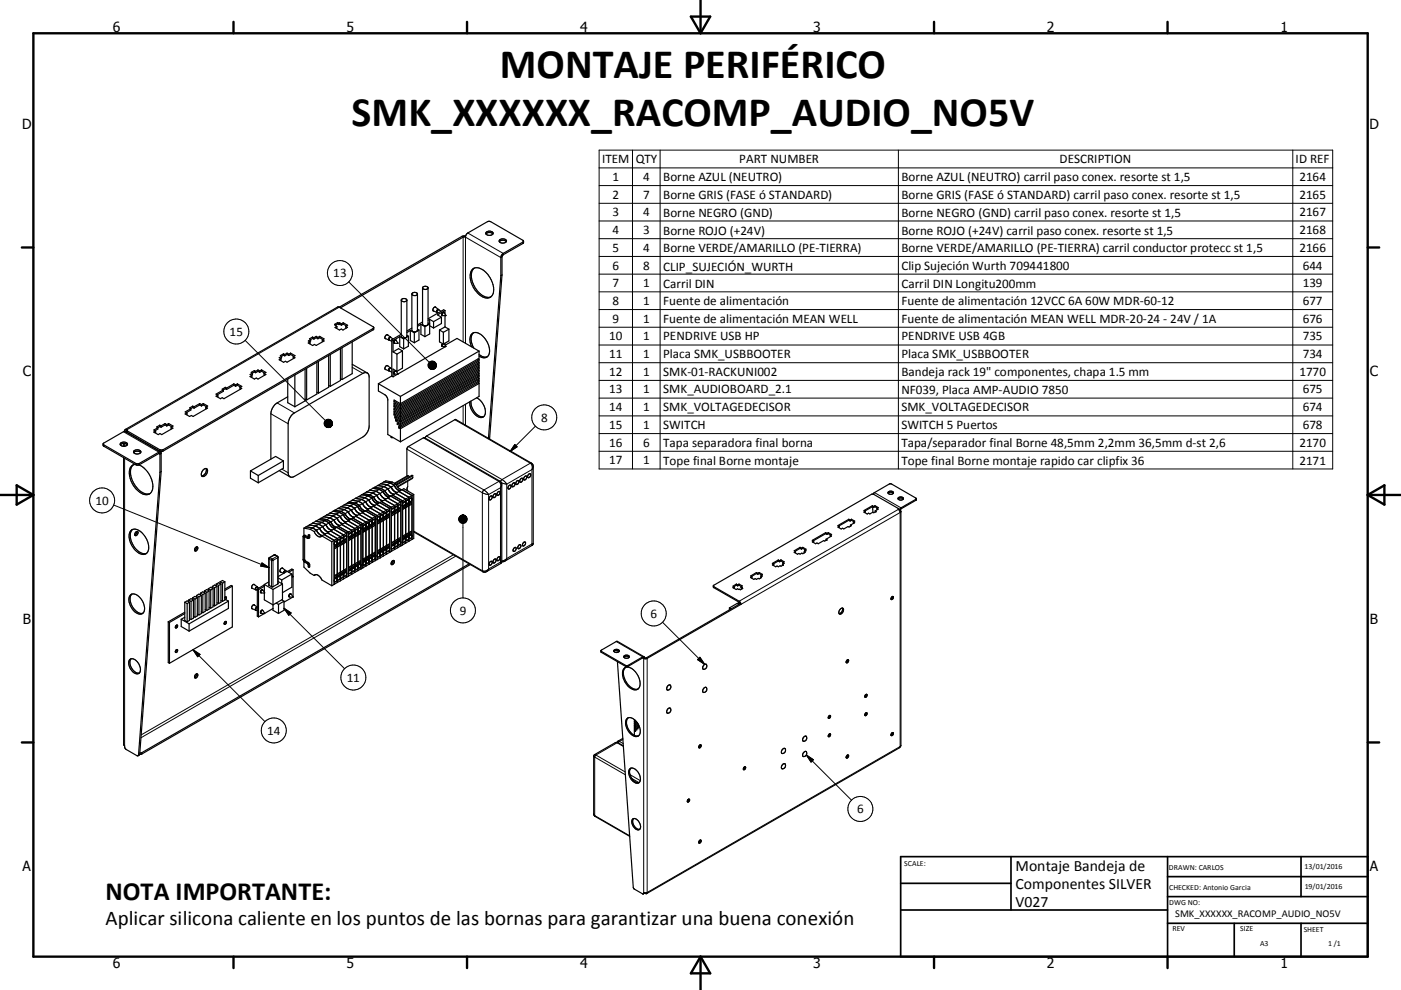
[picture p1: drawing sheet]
<svg xmlns="http://www.w3.org/2000/svg" width="420mm" height="297mm" viewBox="0 0 420 297" stroke-linecap="round" stroke-linejoin="round" font-family="sans-serif">
<defs><g id="words">
<g font-size="12.6">
<text x="149.9" y="23.4">MONTAJE PERIFÉRICO</text>
<text x="105.4" y="37.8">SMK_XXXXXX_RACOMP_AUDIO_NO5V</text>
</g>
<text font-size="7.9" x="31.7" y="269.9">NOTA IMPORTANTE:</text>
<text font-size="6.3" x="31.7" y="277.6">Aplicar silicona caliente en los puntos de las bornas para garantizar una buena conexión</text>
<g font-size="4.7">
<text x="304.5" y="261.2">Montaje Bandeja de</text>
<text x="304.5" y="266.6">Componentes SILVER</text>
<text x="304.5" y="272">V027</text>
</g>
<g font-size="4.2">
<text x="33.9" y="9.6">6</text>
<text x="103.9" y="9.6">5</text>
<text x="173.9" y="9.6">4</text>
<text x="243.8" y="9.6">3</text>
<text x="313.9" y="9.6">2</text>
<text x="383.9" y="9.6">1</text>
<text x="6.7" y="38.7">D</text>
<text x="410.5" y="38.7">D</text>
<text x="6.9" y="112.9">C</text>
<text x="410.7" y="112.9">C</text>
<text x="6.9" y="187.1">B</text>
<text x="410.7" y="187.1">B</text>
<text x="6.8" y="261.4">A</text>
<text x="410.7" y="261.4">A</text>
<text x="33.9" y="290.4">6</text>
<text x="103.9" y="290.4">5</text>
<text x="173.9" y="290.4">4</text>
<text x="243.8" y="290.4">3</text>
<text x="313.9" y="290.4">2</text>
<text x="383.9" y="290.4">1</text>
</g>
<g font-size="3.9">
<text x="180.5" y="48.9">ITEM</text>
<text x="190.6" y="48.9">QTY</text>
<text x="221.7" y="48.9">PART NUMBER</text>
<text x="317.7" y="48.9">DESCRIPTION</text>
<text x="388.5" y="48.9">ID REF</text>
<text x="183.6" y="54.3">1</text>
<text x="183.6" y="59.6">2</text>
<text x="192.8" y="54.3">4</text>
<text x="192.8" y="59.6">7</text>
<text x="198.8" y="54.4">Borne AZUL (NEUTRO)</text>
<text x="198.8" y="59.7">Borne GRIS (FASE ó STANDARD)</text>
<text x="270.3" y="54.4">Borne AZUL (NEUTRO) carril paso conex. resorte st 1,5</text>
<text x="270.3" y="59.7">Borne GRIS (FASE ó STANDARD) carril paso conex. resorte st 1,5</text>
<text x="389.6" y="54.3">2164</text>
<text x="389.6" y="59.6">2165</text>
<text x="183.6" y="64.9">3</text>
<text x="192.8" y="64.9">4</text>
<text x="198.8" y="65">Borne NEGRO (GND)</text>
<text x="270.3" y="65">Borne NEGRO (GND) carril paso conex. resorte st 1,5</text>
<text x="389.6" y="64.9">2167</text>
<text x="183.6" y="70.3">4</text>
<text x="192.8" y="70.3">3</text>
<text x="198.8" y="70.4">Borne ROJO (+24V)</text>
<text x="270.3" y="70.4">Borne ROJO (+24V) carril paso conex. resorte st 1,5</text>
<text x="389.6" y="70.3">2168</text>
<text x="183.6" y="75.5">5</text>
<text x="192.8" y="75.5">4</text>
<text x="198.8" y="75.7">Borne VERDE/AMARILLO (PE-TIERRA)</text>
<text x="270.3" y="75.7">Borne VERDE/AMARILLO (PE-TIERRA) carril conductor protecc st 1,5</text>
<text x="389.6" y="75.5">2166</text>
<text x="99.9" y="83.2">13</text>
<text x="183.6" y="80.9">6</text>
<text x="192.8" y="80.9">8</text>
<text x="198.8" y="81.2">CLIP_SUJECIÓN_WURTH</text>
<text x="270.3" y="80.9">Clip Sujeción Wurth 709441800</text>
<text x="390.6" y="80.9">644</text>
<text x="183.6" y="86.2">7</text>
<text x="192.8" y="86.2">1</text>
<text x="198.8" y="86.3">Carril DIN</text>
<text x="270.3" y="86.3">Carril DIN Longitu200mm</text>
<text x="390.6" y="86.2">139</text>
<text x="183.6" y="91.5">8</text>
<text x="192.8" y="91.5">1</text>
<text x="198.8" y="91.6">Fuente de alimentación</text>
<text x="270.3" y="91.6">Fuente de alimentación 12VCC 6A 60W MDR-60-12</text>
<text x="390.6" y="91.5">677</text>
<text x="68.8" y="100.8">15</text>
<text x="183.6" y="96.8">9</text>
<text x="192.8" y="96.8">1</text>
<text x="198.8" y="96.9">Fuente de alimentación MEAN WELL</text>
<text x="270.3" y="96.9">Fuente de alimentación MEAN WELL MDR-20-24 - 24V / 1A</text>
<text x="390.6" y="96.8">676</text>
<text x="182.6" y="102.1">10</text>
<text x="182.6" y="107.4">11</text>
<text x="192.8" y="102.1">1</text>
<text x="192.8" y="107.4">1</text>
<text x="198.8" y="102.1">PENDRIVE USB HP</text>
<text x="198.8" y="107.5">Placa SMK_USBBOOTER</text>
<text x="270.3" y="102.1">PENDRIVE USB 4GB</text>
<text x="270.3" y="107.5">Placa SMK_USBBOOTER</text>
<text x="390.6" y="102.1">735</text>
<text x="390.6" y="107.4">734</text>
<text x="182.6" y="112.8">12</text>
<text x="192.8" y="112.7">1</text>
<text x="198.8" y="112.8">SMK-01-RACKUNI002</text>
<text x="270.3" y="112.9">Bandeja rack 19&quot; componentes, chapa 1.5 mm</text>
<text x="389.6" y="112.8">1770</text>
<text x="182.6" y="118">13</text>
<text x="192.8" y="118">1</text>
<text x="198.8" y="118">SMK_AUDIOBOARD_2.1</text>
<text x="270.3" y="118.1">NF039, Placa AMP-AUDIO 7850</text>
<text x="390.6" y="118">675</text>
<text x="182.6" y="123.4">14</text>
<text x="192.8" y="123.4">1</text>
<text x="198.8" y="123.4">SMK_VOLTAGEDECISOR</text>
<text x="270.3" y="123.4">SMK_VOLTAGEDECISOR</text>
<text x="390.6" y="123.4">674</text>
<text x="162.2" y="126.5">8</text>
<text x="182.6" y="128.7">15</text>
<text x="192.8" y="128.7">1</text>
<text x="198.8" y="128.7">SWITCH</text>
<text x="270.3" y="128.7">SWITCH 5 Puertos</text>
<text x="390.6" y="128.7">678</text>
<text x="182.6" y="134">16</text>
<text x="192.8" y="134">6</text>
<text x="198.8" y="134.1">Tapa separadora final borna</text>
<text x="270.3" y="134.2">Tapa/separador final Borne 48,5mm 2,2mm 36,5mm d-st 2,6</text>
<text x="389.6" y="134">2170</text>
<text x="182.6" y="139.3">17</text>
<text x="192.8" y="139.3">1</text>
<text x="198.8" y="139.4">Tope final Borne montaje</text>
<text x="270.3" y="139.4">Tope final Borne montaje rapido car clipfix 36</text>
<text x="389.6" y="139.4">2171</text>
<text x="28.6" y="151.4">10</text>
<text x="137.8" y="184.4">9</text>
<text x="195" y="185.3">6</text>
<text x="104" y="204.5">11</text>
<text x="80.1" y="220.4">14</text>
<text x="257" y="243.9">6</text>
</g>
<text font-size="3.1" x="352.3" y="275">SMK_XXXXXX_RACOMP_AUDIO_NO5V</text>
<g font-size="2.4">
<text x="271.1" y="259.7">SCALE:</text>
<text x="350.4" y="260.9">DRAWN: CARLOS</text>
<text x="391.1" y="260.6">13/01/2016</text>
<text x="350.5" y="267">CHECKED: Antonio Garcia</text>
<text x="391.2" y="266.7">19/01/2016</text>
<text x="350.5" y="271.4">DWG NO:</text>
<text x="351.5" y="279.3">REV</text>
<text x="371.9" y="279.4">SIZE</text>
<text x="390.9" y="279.6">SHEET</text>
<text x="377.8" y="283.9">A3</text>
<text x="398.2" y="283.8">1 /1</text>
</g>
</g></defs>
<g fill="none" stroke="#000" stroke-width=".36">
<path d="M139.6 70.8l-1.1 .1-36.8 21.3M145.7 70.2a1.47 1.47 0 0 1 2.1 0M145.9 69.5a1.25 1.25 0 0 1 1.9 .6 1.3 1.3 0 0 1-2.2-.1zM149.7 72.5a1.45 1.45 0 0 1 2.1 0M149.8 72a1.25 1.25 0 0 1 2 .4 1.3 1.3 0 0 1-2.2-.1zM157 72.4l-10.2-6-.7 .1-5.9 3.4-.5 .6a.65 .65 0 0 1-.9 .7l-36.7 21.2M157 72.4l-.2 .7-6.1 3.5-.2 5.9M157 72.4l-6.6 4.1-.2 .8v5.4M100.7 97.5v.3M100.7 97.5l-.2 .1 .5 .3M101 97.9v.5l-.2 .1M101.3 96.8l.3 .2"/>
<path d="M101.3 96.8v.4M101.3 97.2l.3 .2M101.3 96.8l-1 .5 .4 .2M101.3 97.2l-.6 .3M101.6 97v.4M101.7 92.2l-.5-.1-63.6 36.8M101.7 92.2l10.4 6.1M101.8 96.9l.6 .3M101.8 96.9v.4M101.8 97.3l.6 .3M101.8 97.3l-.2 .1M101.8 96.9l-.2 .1"/>
<path d="M102.4 97.2v.4M102.9 96.8l1.3 .8-.5 .3M102.9 96.8v.4M102.9 97.2l1 .6M102.9 96.8l-.5 .4M102.9 97.2l-.5 .4M103.7 97.9l.1 .5M103.7 97.9l.5 .3-1.4 .8-.5-.3-.5 .3-1.4-.7 .6-.4M112.1 98.3l-63.2 36.6h-1l-9.9-5.8M112.1 98.3l-.3 .7-62.9 36.3h-1l-9.7-5.6-.2-.7a.37 .37 0 0 0-.4-.1 .37 .37 0 0 0-.2 .4M120.3 90a.97 .97 0 0 0 1.7 0M120.3 90a.94 .94 0 0 1 1.7 0"/>
<path d="M120.3 90v10.9a.96 .96 0 0 0 1.4 .4M122 90v10.9l-.3 .4M123 99.2l-1 .6M123 99.2l1.2 .6M123 99.2v3l1.2 .6M123.5 88.2a.95 .95 0 0 0 1.7 0M123.5 88.2a.97 .97 0 0 1 1.7 0M123.5 88.2v10.9a.98 .98 0 0 0 1.4 .3M123.5 98.4l-1.5 .9M124.2 99.8v3M124.9 99.4l-.7 .4M125.2 88.2v10.9l-.3 .3"/>
<path d="M125.2 98.8l.4 .2M125.6 99l-.7 .4M125.6 99v3l-1.4 .8M126.2 97.3l-1 .6M126.2 97.3l1.2 .7M126.2 97.3v3l1.2 .7M126.7 86.4a.95 .95 0 0 0 1.6 0M126.7 86.4a.95 .95 0 0 1 1.6 0M126.7 86.4v10.9a.95 .95 0 0 0 1.6 0v-10.9M126.7 96.6l-1.5 .9M127.4 98v3M128.3 96.9l.5 .3-1.4 .8"/>
<path d="M128.8 95.8l-.5 .3M128.8 95.8l1.2 .7M128.8 95.8v4.4l-1.4 .8M128.8 97.7l1.2 .7M129.9 93.2l1.1 .5M130 96.5v1.9M130.5 92.1a.72 .72 0 0 0-.6 .5 .72 .72 0 0 0 .1 .7M130.5 92.1l.2 .1M130.5 92.1l1 .8M130.9 93.6l.1 .1M131 93.6l.4 .3M131 93.7h.2"/>
<path d="M131.6 92.9a.54 .54 0 0 0-.6 .2 .54 .54 0 0 0-.1 .5M131.6 92.9v.1M131.8 99v3.6l1.1 .6M131.8 99l1.1 .7M132.2 93.4l-.8-.5-.4 .3v.4M132.3 95.2l-2.3 1.3M132.3 95.2v1.9l-2.3 1.3M132.4 94.4l.2 .3M132.4 94.5h.1M132.5 94.1l-.1 .3M132.5 94.5l.1 .1M132.6 94.1l-.1 .4"/>
<path d="M132.9 93.8l-.3 .3M132.9 93.8h.2M132.9 93.7v.1M132.9 99.7v3.5M133.1 93.8l.6 .9h-1.1M133.1 93.8l-.6 .3M133.4 93.2l-.4-.3-4.7 2.7M133.4 93.2l-2.3 1.3 1.2 .7M133.4 93.2v1M133.4 94.7v3.4M133.4 98.1l-1.6 .9M133.4 98.1l1.2 .7"/>
<path d="M134.6 98.8v3.5l-1.7 .9M134.6 98.8l-1.7 .9M141.7 80.7a3.3 3.3 0 0 1 4.3 1.3 6.2 6.2 0 0 1 1.5 6.7 2.63 2.63 0 0 1-4-.5 6.6 6.6 0 0 1-2.2-7zM141.9 99.9a3.8 3.8 0 0 0 .1 4.5M142.2 80.4a4.7 4.7 0 0 0 .1 5.7 4.6 4.6 0 0 0 4.9 3M150.2 82.7l-3.8 48.8M150.5 82.5l-3.7 49.2M150.5 82.5l-.3 .2M65.3 118.5v.5l-.2 .1M67 117v.4l-1.9 1M67 117l-2.2 1.2 .5 .3M67.5 116.2l-.9 .6 .4 .2"/>
<path d="M67.5 116.6l-.5 .4M67.5 116.2v.4M67.5 116.2l.4 .2M67.5 116.6l.4 .2M67.9 116.4v.4M70.1 115.6l-2.2 1.2M70.1 115.2v.4M70.1 115.2l-2.2 1.2M70.1 115.2l.5 .3M70.1 115.6l.5 .3M70.6 115.5v.4M71.2 115.2l1.3 .7-.5 .3"/>
<path d="M71.2 115.2v.4M71.2 115.6l.9 .5M71.2 115.2l-.6 .3M71.2 115.6l-.6 .3M72 116.2l.5 .3-5.4 3.1-.5-.3-.5 .3-1.3-.7 .5-.4M72 116.2l.1 .5M75.5 112.7v.4l-.2 .1M75.7 111.9v.4l-.4 .3M75.7 111.9l-.7 .4 .5 .4M76.3 111.2l.3 .2M76.3 111.2v.4M76.3 111.6l.3 .2"/>
<path d="M76.3 111.2l-1 .5 .4 .2M76.3 111.6l-.6 .3M76.6 111.4v.4M77.3 111.4l-.7 .4M77.3 111v.4M77.3 111l-.7 .4M77.3 111l.6 .3M77.3 111.4l.6 .3M77.9 111.3v.4M78.4 111l-.5 .3M78.4 111.4l-.5 .3M78.4 111v.4"/>
<path d="M78.4 111l1.3 .7-.5 .3M78.4 111.4l1 .5M79.2 112l.2 .6M79.2 112l.5 .3-2.4 1.4-.5-.3-.5 .3-1.3-.7 .5-.3M84.2 107.6l-.1 .5M84.4 106.9l-.7 .4 .5 .3M84.4 106.9v.4l-.3 .2M85 106.6l-.6 .3M85 106.2l.4 .2M85 106.2v.4M85 106.6l.4 .2M85 106.2l-.9 .5 .3 .2"/>
<path d="M85.4 106.4v.4M86.1 105.9l-.7 .5M86.1 106.4l-.7 .4M86.1 105.9v.5M86.1 105.9l.5 .4M86.1 106.4l.5 .3M86.3 113.7v7.1l2.1 1.2M86.3 119l-3.2 1.9a4.3 4.3 0 0 0-1.9 3.2v13.7M86.6 106.3v.4M87.1 105.9l1.4 .8-.6 .3M87.1 105.9v.5M87.1 106.4l1 .5"/>
<path d="M87.1 105.9l-.5 .4M87.1 106.4l-.5 .3M87.9 107l.2 .5M87.9 107l.5 .3-2.3 1.4-.5-.3-.6 .3-1.3-.8 .5-.3M88.4 112.5v9.5M91.5 119.7l.4 .3M91.5 110.7v9.6l-3.1 1.7M91.9 110.5v9.5M92.9 102.6l-.1 .5M93.1 101.9l-.7 .4 .5 .3M93.1 101.9v.4l-.3 .2M93.7 101.1l.4 .2"/>
<path d="M93.7 101.1v.4M93.7 101.5l.4 .2M93.7 101.1l-.9 .6 .3 .2M93.7 101.5l-.6 .4M94.1 101.3v.4M94.8 100.9l-.7 .4M94.8 100.9l.5 .3M94.8 100.9v.4M94.8 101.3l.5 .3M94.8 101.3l-.7 .4M95 108.7v9.5l-3.1 1.8M95 117.7l.5 .3"/>
<path d="M95.3 101.2v.4M95.5 108.4v9.6M95.9 100.9l1.3 .8-.6 .3M95.9 100.9v.4M95.9 101.3l.9 .6M95.9 100.9l-.6 .3M95.9 101.3l-.6 .3M96.6 102l.2 .5M96.6 102l.6 .3-2.4 1.3-.5-.3-.6 .4-1.3-.8 .5-.3M98.5 115.6l.5 .3M98.5 106.7v9.5l-3 1.8M99 106.4v9.5"/>
<path d="M102.1 104.6v9.6l-3.1 1.7M102.1 113.6l.4 .3M102.5 104.3v9.6M105.6 102.6v9.5l-3.1 1.8M105.6 109.3l4.5 2.6M113.4 115.1l6.7 3.8M113.4 115.1v2.2l2.3 1.4 .6 1.1v10.6l3.8 2.1M115.5 101.5l1.1 .5M115.5 110.8l1.1 .5M116.1 109.7a.72 .72 0 0 0-.6 .4 .72 .72 0 0 0 .2 .8M116.1 109.7l.2 .1M116.1 100.4a.7 .7 0 0 0-.6 .5 .7 .7 0 0 0 .2 .7"/>
<path d="M116.1 100.4l.2 .1M116.1 100.4l1 .8M116.1 109.7l1 .7M116.5 101.8l.1 .2M116.6 101.8l.9 .6M116.6 101.7l-.1 .1M116.6 110.9v.4M116.6 101.7l.4-.5 .9 .5M116.6 111v.2M116.6 102h.2M116.6 111.3h.2M116.6 111.2l.9 .5"/>
<path d="M117.2 101.2l-.4 .1-.3 .4M117.2 101.2v.1M117.2 110.6a.4 .4 0 0 0-.5-.1 .4 .4 0 0 0-.2 .4M117.5 101.9l.3 .3M117.5 112.8l.3 .2M117.5 101.9v10.9M117.5 112.8l-4.1 2.3M117.5 110.7l-.5-.2-.4 .4M117.8 102.2v3.4M117.8 105.6l1.2 .6M118 102.7l.1 .1M118 102.7l.3 .3"/>
<path d="M118 112h.1M118.2 112.2l1 .1M118.2 112.2h.1M118.3 102.1l-.3 .6M118.4 102.2l-.3 .6M118.5 102.1l-.1 .1M118.5 102v.1M118.5 111.3h.1M118.7 111.3a.59 .59 0 0 0-.5 .9M118.7 102.1h-.2M118.8 111.3a.55 .55 0 0 0-.6 .3 .55 .55 0 0 0 0 .6M118.8 111.3l.5 .9"/>
<path d="M118.8 102.1h-.5M118.8 102.1l.5 .9-1.2-.2M119 106.2v5.2M119 111.4l-1.2-.7v2.3M119.2 112.3l-1.4 .7M119.3 112.2l-.1 .1M119.8 101l-2 1.2M119.8 101l1.2 .7M119.8 101v3l1.2 .7M120.1 118.9v2.2M120.3 100.3l-2.8 1.6M120.7 105.3v5.1l-1.7 1"/>
<path d="M120.7 105.3l-1.2-.7-1.7 1M120.7 105.3l-1.7 .9M121 101.7v3M121.7 101.3l-.7 .4M122 100.6l.4 .3M122.4 100.9l-.7 .4M122.4 100.9v3l-1.4 .8M132.4 103.5l.2 .4M132.4 103.7h.1M132.6 103.3v.1M132.8 103.1l-.3 .3 .1 .5M133.2 103.1h.1"/>
<path d="M133.2 103.1l.5 .8h-1.1M133.4 103v.5M133.4 104l-14.1 8.2M133.5 103.6l3.5-2.1 6.6 3.8M141.4 104a3.1 3.1 0 0 1 .5-4.1 3.8 3.8 0 0 1 4.1 2.6 3.8 3.8 0 0 1 .1 4.5M142.9 119.4a4.5 4.5 0 0 1 2.3 5.5 2.3 2.3 0 0 1-3.4-1.2l-.9-2v-1.2M143.3 111.7l.3 .2M143.3 110.1l.3 .2M143.3 108.5l.3 .2M143.3 112.5l.3 .2M143.3 114l.3 .2M143.3 114.8l.3 .2"/>
<path d="M143.3 113.3l.3 .2M143.3 107.7l.3 .2M143.3 109.3l.3 .2M143.3 110.9l.3 .2M143.6 106.4a2.55 2.55 0 0 0 2.5 .6M143.6 106.8a2.03 2.03 0 0 0 2.5 .2M143.6 105.3v2.2l-23.5 13.6M143.6 107.9v.4l-23.5 13.6M143.6 108.7v.4l-23.5 13.6M143.6 109.5v.4l-23.5 13.6M143.6 110.3v.4l-23.5 13.6M143.6 111.1v.4l-23.5 13.7"/>
<path d="M143.6 111.9v.4l-23.5 13.6M143.6 112.7v.4l-23.5 13.6M143.6 113.5v.3l-23.5 13.6M143.6 114.2v.4l-23.5 13.6M143.6 115v3.9l-23.5 13.6M143.6 105.3l-23.5 13.6M143.6 111.9l-23.5 13.7M143.6 110.3l-23.5 13.6M143.6 108.7l-23.5 13.6M143.6 112.7l-23.5 13.6M143.6 114.2l-23.5 13.6M143.6 115l-23.5 13.6"/>
<path d="M143.6 113.5l-23.5 13.6M143.6 107.9l-23.5 13.6M143.6 109.5l-23.5 13.6M143.6 111.1l-23.5 13.6M30.9 133.2l10.2 5.9 .6-.1 6.4-3.4 .2 .3v5.6M30.9 133.2l6.5-3.8 10.7 6.2M30.9 133.2l.2 .7 10 5.7 .6-.1 6.1-3.5 .2 5.7M36.2 132.9a1.27 1.27 0 0 1 2 .5 1.32 1.32 0 0 1-2.2-.1zM37 133l1.2 .5M37 133l-.9 .5M37.1 137.3v86.1l.7 1.4 3.4 2 .3-.3 6.5-84.8M37.1 133v.9"/>
<path d="M37.4 129.3l-.2 .1M37.4 129.3l.3 .2M37.7 129.5h.1M38 129.3l-.3 .2M40 139.5a4 4 0 0 0-.3 4.7 5.9 5.9 0 0 0 4.6 4l.7-.1M40.1 135.8a1.52 1.52 0 0 1 2.1 0M40.2 135.3a1.28 1.28 0 0 1 2 .4 1.32 1.32 0 0 1-2.2-.1zM40.5 139.3a2.6 2.6 0 0 0-1.6 3.7 6.6 6.6 0 0 0 5 5.4 2.44 2.44 0 0 0 1.8-3.4 7.5 7.5 0 0 0-4-5.5M46.7 129.3v.4l-.2 .1M47.3 128.3v.4l-.8 .5M47.3 128.3l-1.2 .7 .6 .3M47.9 128l-.6 .3"/>
<path d="M47.9 127.6l.4 .2M47.9 127.6v.4M47.9 128l.4 .2M47.9 127.6l-.9 .5 .3 .2M48.3 127.8v.4M49.5 127.5l-1.2 .7M49.5 127.1v.4M49.5 127.1l-1.2 .7M49.5 127.1l.5 .3M49.5 127.5l.5 .3M50 127.4v.4M50.6 127.1l-.6 .3"/>
<path d="M50.6 127.5l-.6 .3M50.6 127.1v.4M50.6 127.1l1.3 .7-.6 .3M50.6 127.5l.9 .5M51.3 128.1l.2 .6M51.3 128.1l.5 .4-3.3 1.9-.5-.3-.6 .3-1.3-.8 .6-.3M56.1 123.9l-.2 .5M57.2 122.6l-1.7 1 .6 .3M57.2 122.6v.4l-1.3 .8M57.8 122.3l-.6 .3M57.8 121.9l.4 .2M57.8 121.9v.4"/>
<path d="M57.8 122.3l.4 .2M57.8 121.9l-1 .5 .4 .2M58.2 122.1v.4M59.9 121.5l-1.7 1M59.9 121.1v.4M59.9 121.1l-1.7 1M59.9 121.1l.5 .3M59.9 121.5l.5 .3M60.4 121.4v.4M60.9 121.1l-.5 .3M60.9 121.5l-.5 .3M60.9 121.1v.4"/>
<path d="M60.9 121.1l1.4 .7-.6 .4M60.9 121.5l1 .5M61.7 122.2l.5 .2-4.3 2.5-.5-.3-.6 .3-1.3-.7 .6-.3M61.7 122.2l.2 .4M85 138.3v2.2l-7.6 4.3M85 138.3l-2.4-1.4-7.5 4.4M85 138.3l-7.6 4.4M87.7 124.3l21.1-12.3a1.15 1.15 0 0 1 1.3-.1 1.15 1.15 0 0 1 .6 1.2v14.7a4.1 4.1 0 0 1-1.9 3.3l-20.5 11.8a1.15 1.15 0 0 1-1.4 .2 1.15 1.15 0 0 1-.5-1.3v-14.7a4.3 4.3 0 0 1 1.3-2.8zM117.3 131.1l.2 .2 .3-.1M117.3 130.9v.2M117.4 131l-.1 .1M118.1 120.4v-.4l2 1.1"/>
<path d="M118.1 121.2v-.4l2 1.1M118.1 122v-.4l2 1.1M118.1 122.8v-.4l2 1.1M118.1 123.7v-.5l2 1.1M118.1 124.5v-.4l2 1.1M118.1 124.5l2 1.1M118.1 122.8l2 1.1M118.1 121.2l2 1.1M118.1 120.4l2 1.1M118.1 122l2 1.1M118.1 123.7l2 1M118.4 125.4l1.7 .9"/>
<path d="M118.4 125.4v-.5l1.7 1M118.5 124.3l-.4 .2M118.5 122.6l-.4 .2M118.5 121l-.4 .2M118.5 120.2l-.4 .2M118.5 121.8l-.4 .2M118.5 123.4l-.4 .3M118.6 126.2l1.5 .9M118.6 126.2v-.4l1.5 .9M118.8 125.2l-.4 .2M119 126l-.4 .2M119.1 127.3l1 .5"/>
<path d="M119.1 127.3v-.4l1 .5M119.5 127.1l-.4 .2M119.6 128.4l.5 .2M119.9 128.2l-.3 .2M120.1 121.5v.4M120.1 122.3v.4M120.1 123.1v.4M120.1 123.9v.4M120.1 124.7v.5M120.1 125.6v.3M120.1 126.3v.4M120.1 127.1v.3"/>
<path d="M120.1 127.8v.4M120.1 128.6v3.9M120.1 128.2l-.5-.3v.5M127.4 131.4l.5-.6 8.7-5 22.7 13.1 .5 .5v24l-8.5 5-.9 .1M141.2 120.3a4.5 4.5 0 0 0 3.6 4.7h.2M39.2 159.2a2.63 2.63 0 0 1 3.8 1.1 4.9 4.9 0 0 1 1.1 5.6 2.65 2.65 0 0 1-3.8-1.1 4.8 4.8 0 0 1-1.1-5.6zM39.8 158.8a4.3 4.3 0 0 0 .5 5.4 3.7 3.7 0 0 0 3.6 1.8M40.8 159.5a.38 .38 0 0 1 .6 .1 .38 .38 0 0 1-.1 .5 .51 .51 0 0 1-.3 .5 .51 .51 0 0 1-.6-.1zM41 159.4l-.1 .7-.5 .4M48.3 141.5l-6.4 84.8M48.3 141.5l-.3 .2M61 140.9a.71 .71 0 0 1 1-.2 .71 .71 0 0 1 .2 1 1.16 1.16 0 0 1-1.8 1v-.9z"/>
<path d="M61.8 140.5a1.72 1.72 0 0 1-1.3 2.3M75.1 141.3v2.2l2.3 1.3M75.1 141.3l2.3 1.4M77.4 142.7v2.1M83.7 141.2l3.3 1.9M91.1 158.5v2.2M91.1 158.5l1.9 .3M91.8 158l-.7 .5M91.8 158l1.9 .4M92.8 157.5l1.8 .3M92.8 157.5l-1 .5M93 158.8l1.2 .7"/>
<path d="M93.7 158.4l-.7 .4M93.7 157l1.9 .3M93.7 157l-.9 .5M93.7 158.4l1.2 .7M94.2 159.5a1.6 1.6 0 0 0 2.3 1.3M94.6 157.8l1.2 .7M94.6 156.4l1.9 .3M94.6 156.4l-.9 .6M94.6 157.8l-.9 .6M94.9 159.1a2.39 2.39 0 0 0 1.8 1.6M94.9 159.1l-.7 .4M95.6 157.3l1.2 .7"/>
<path d="M95.6 157.3l-1 .5M95.6 155.9l-1 .5M95.6 155.9l1.9 .3M95.8 158.5a2.23 2.23 0 0 0 1.9 1.6M95.8 158.5l-.9 .6M96.1 155.6l1.9 .3M96.1 155.6l-.5 .3M96.5 156.7l1.2 .7M96.5 156.7l-.9 .6M96.8 158a2.29 2.29 0 0 0 1.8 1.6M96.8 158l-1 .5M97 155l1.9 .4"/>
<path d="M97 155l-.9 .6M97.5 156.2l1.2 .7M97.5 156.2l-1 .5M97.7 157.4a2.27 2.27 0 0 0 1.9 1.6M97.7 157.4l-.9 .6M98 154.5l-1 .5M98 155.9l1.2 .7M98 154.5l1.9 .3M98 155.9l-.5 .3M98.2 159.9l2.9 1.7M98.2 159.9l-1 .5M98.7 156.9l-1 .5"/>
<path d="M98.7 156.9a2.35 2.35 0 0 0 1.8 1.6M98.9 153.9l-.9 .6M98.9 155.4l-.9 .5M98.9 155.4l1.2 .6M98.9 153.9l1.9 .4M99.1 159.3l3 1.7M99.1 159.3l-.9 .6M99.2 156.6a2.34 2.34 0 0 0 1.8 1.6M99.2 156.6l-.5 .3M99.9 154.8l-1 .6M99.9 154.8l1.2 .7M99.9 153.4l1.9 .3"/>
<path d="M99.9 153.4l-1 .5M100 158.8l3 1.7M100.1 156a2.39 2.39 0 0 0 1.8 1.6M100.1 156l-.9 .6M100.4 153.1l1.9 .3M100.4 153.1l-.5 .3M100.8 154.3l1.2 .6M100.8 154.3l-.9 .5M101 158.2l-1.9 1.1M101 158.2l2.9 1.7M101.1 155.5l-1 .5M101.1 155.5a2.25 2.25 0 0 0 1.8 1.6"/>
<path d="M101.3 152.5l1.9 .4M101.3 152.5l-.9 .6M101.5 157.9l3 1.7M101.5 157.9l-.5 .3M101.8 153.7l-1 .6M101.8 153.7l1.2 .7M102 154.9a2.18 2.18 0 0 0 1.8 1.6M102 154.9l-.9 .6M102.3 152l1.9 .3M102.3 152l-1 .5M102.3 153.4l1.2 .7M102.3 153.4l-.5 .3"/>
<path d="M102.4 157.4l3 1.7M102.4 157.4l-.9 .5M103 154.4a2.27 2.27 0 0 0 1.8 1.6M103 154.4l-1 .5M103.2 151.4l-.9 .6M103.2 152.9l1.2 .6M103.2 151.4l1.9 .4M103.2 152.9l-.9 .5M103.4 156.8l-1 .6M103.4 156.8l3 1.8M103.5 154.1a2.37 2.37 0 0 0 1.8 1.6M103.5 154.1l-.5 .3"/>
<path d="M103.9 159.9l-.9 .6M103.9 159.9v13.2M104.2 152.3l-1 .6M104.2 152.3l1.1 .7M104.2 150.9l1.9 .3M104.2 150.9l-1 .5M104.3 156.3l3 1.7M104.3 156.3l-.9 .5M104.4 153.5a2.32 2.32 0 0 0 1.8 1.7M104.4 153.5l-.9 .6M104.5 159.6v13.2M104.5 159.6l-.6 .3"/>
<path d="M104.7 150.6l1.9 .3M104.7 150.6l-.5 .3M104.9 159.9l.5 .3M105.1 151.8l1.2 .7M105.1 151.8l-.9 .5M105.3 155.7l-1 .6M105.3 155.7l2.9 1.8M105.3 153a2.37 2.37 0 0 0 1.9 1.6M105.3 153l-.9 .5M105.4 159.1v13.2M105.4 159.1l-.9 .5M105.6 150.1l1.9 .3"/>
<path d="M105.6 150.1l-.9 .5M105.8 155.4l3 1.8M105.8 155.4l-.5 .3M105.9 159.4l.5 .2M106.1 151.2l-1 .6M106.1 151.2l1.1 .7M106.3 152.5a2.25 2.25 0 0 0 1.8 1.6M106.3 152.5l-1 .5M106.3 159.5a.61 .61 0 0 0-.7 0 .61 .61 0 0 0-.2 .7M106.3 159.5l.1 .1M106.3 159.8a.49 .49 0 0 1-.2 .7 .49 .49 0 0 1-.7-.3M106.4 159.6l-.1 .2"/>
<path d="M106.4 158.6v13.1M106.4 158.6l-1 .5M106.6 150.9l1.2 .7M106.6 149.5l1.9 .3M106.6 149.5l-1 .6M106.6 150.9l-.5 .3M106.7 154.9l3 1.7M106.7 154.9l-.9 .5M106.8 158.8l.5 .3M107.2 151.9l-.9 .6M107.2 151.9a2.27 2.27 0 0 0 1.9 1.6M107.3 159.1a.5 .5 0 0 0-.7-.3 .5 .5 0 0 0-.2 .7"/>
<path d="M107.3 159.1a.59 .59 0 0 1-.2 .7 .59 .59 0 0 1-.7 0M107.3 158v13.2M107.3 158l-.9 .6M107.5 159.8l.6-.3v.7M107.5 159.8v.7l.6-.3M107.5 159.8l.6 .4M107.5 150.4l1.2 .7M107.5 150.4l-.9 .5M107.5 149l1.9 .3M107.5 149l-.9 .5M107.7 154.3l3 1.8M107.7 154.3l-1 .6"/>
<path d="M107.8 151.6a2.36 2.36 0 0 0 1.8 1.6M107.8 151.6l-.6 .3M107.8 158.3l.4 .3M108.2 158.7l-.5 .7-.3-.1-.1-.2M108.2 157.5l-.9 .5M108.2 157.5v13.2M108.2 158.4a.62 .62 0 0 0-.7 0 .62 .62 0 0 0-.2 .7M108.5 148.4l1.8 .3M108.5 148.4l-1 .6M108.5 149.8l1.1 .7M108.5 149.8l-1 .6M108.6 153.8l3 1.7"/>
<path d="M108.7 151.1a2.37 2.37 0 0 0 1.8 1.6M108.7 151.1l-.9 .5M108.8 157.2l-.6 .3M108.8 157.2v13.2M109 159v.6l.5-.3M109 159l.5 .3M109 159l.5-.4v.7M109 148.1l1.9 .4M109 148.1l-.5 .3M109.2 157.4l.5 .3M109.4 149.3l1.2 .7M109.4 149.3l-.9 .5"/>
<path d="M109.6 153.3l-1.9 1M109.6 153.3l2.9 1.7M109.6 150.5a2.36 2.36 0 0 0 1.9 1.7M109.6 150.5l-.9 .6M109.7 156.6l-.9 .6M109.7 156.6v13.2M109.7 157.7a.63 .63 0 0 1-.2 .7 .63 .63 0 0 1-.7 0M109.7 157.7l-.4-.3-.5 .7M109.9 158.4v.7l.6-.3M109.9 158.4l.6-.3v.7M109.9 158.4l.6 .4M109.9 147.6l1.9 .3"/>
<path d="M109.9 147.6l-.9 .5M110.1 153l3 1.7M110.2 156.9l.5 .3M110.3 148.7l1.2 .7M110.3 148.7l-.9 .6M110.6 150l-1 .5M110.6 150a2.26 2.26 0 0 0 1.8 1.6M110.7 156.1l-1 .5M110.7 157.2a.5 .5 0 0 0-.7-.3 .5 .5 0 0 0-.3 .6v.2M110.7 157.2a.63 .63 0 0 1-.3 .6 .63 .63 0 0 1-.7 0v-.1M110.7 156.1v13.2M110.8 157.9v.7l.6-.4"/>
<path d="M110.8 157.9l.6-.4v.7M110.8 157.9l.6 .3M110.9 147l-1 .6M110.9 148.5l1.2 .7M110.9 147l1.9 .4M110.9 148.5l-.6 .2M111 152.4l3 1.7M111 152.4l-1.4 .9M111.1 156.3l.5 .3M111.5 149.4l-.9 .6M111.5 149.4a2.25 2.25 0 0 0 1.9 1.7M111.6 156.6a.5 .5 0 0 0-.7-.2 .5 .5 0 0 0-.2 .6v.2"/>
<path d="M111.6 156.6a.69 .69 0 0 1-.9 .8v-.2M111.6 155.5v13.2M111.6 155.5l-.9 .6M111.8 157.3l.6-.3v.7M111.8 157.3v.7l.6-.3M111.8 157.3l.6 .4M111.8 147.9l-.9 .6M111.8 146.5l-.9 .5M111.8 147.9l1.2 .7M111.8 146.5l1.9 .3M111.9 151.9l-.9 .5M111.9 151.9l3 1.7"/>
<path d="M112.1 149.2a2.37 2.37 0 0 0 1.8 1.6M112.1 149.2l-.6 .2M112.1 155.8l.4 .3M112.3 146.2l1.9 .3M112.3 146.2l-.5 .3M112.5 156.1a.5 .5 0 0 0-.6-.3 .5 .5 0 0 0-.3 .6v.2M112.5 156.1a.55 .55 0 0 1-.2 .7 .55 .55 0 0 1-.7-.2M112.5 155v13.2M112.5 155l-.9 .5M112.8 147.4l1.1 .7M112.8 147.4l-1 .5M112.9 151.3l3 1.7"/>
<path d="M112.9 151.3l-1 .6M113 148.6a2.34 2.34 0 0 0 1.8 1.6M113 148.6l-.9 .6M113.1 154.7v13.2M113.1 154.7l-.6 .3M113.2 156.5v.7l.6-.4M113.2 156.5l.6-.4v.7M113.2 156.5l.6 .3M113.3 145.6l1.8 .4M113.3 145.6l-1 .6M113.5 154.9l.5 .3M113.7 146.8l-.9 .6"/>
<path d="M113.7 146.8l1.2 .7M113.9 150.8l-1 .5M113.9 150.8l2.9 1.7M113.9 148.1l-.9 .5M113.9 148.1a2.37 2.37 0 0 0 1.9 1.6M114 155.4a.58 .58 0 0 1-.3 .5 .58 .58 0 0 1-.6 0M114 155.1a.55 .55 0 0 0-.7-.1 .55 .55 0 0 0-.2 .6M114 155.1v.1M114 155.2v.2M114 154.1v13.2M114 154.1l-.9 .6M114.2 155.9l.6-.3v.7"/>
<path d="M114.2 155.9v.7l.6-.3M114.2 155.9l.6 .4M114.2 146.5l1.2 .7M114.2 145.1l1.9 .3M114.2 145.1l-.9 .5M114.2 146.5l-.5 .3M114.4 150.5l2.9 1.7M114.4 150.5l-.5 .3M114.5 154.4l.4 .3M114.9 147.5a2.36 2.36 0 0 0 1.8 1.6M114.9 147.5l-1 .6M114.9 153.6l-.9 .5"/>
<path d="M114.9 154.7a.5 .5 0 0 0-.6-.3 .5 .5 0 0 0-.3 .6M114.9 153.6v13.2M114.9 154.7a.62 .62 0 0 1-.2 .7 .62 .62 0 0 1-.7 0M115.1 155.4l.6-.4v.7M115.1 155.4v.7l.6-.4M115.1 155.4l.6 .3M115.1 146l1.2 .7M115.1 144.6l-.9 .5M115.1 146l-.9 .5M115.1 144.6l1.9 .3M115.1 144.6l.6-.3 1.9 .3M115.3 149.9l3 1.8"/>
<path d="M115.3 149.9l-.9 .6M115.4 147.2a2.27 2.27 0 0 0 1.8 1.6M115.4 153.9l.5 .2M115.4 147.2l-.5 .3M115.9 153v13.2M115.9 154.1a.49 .49 0 0 0-.7-.2 .49 .49 0 0 0-.2 .6l-.1 .2M115.9 154.1a.55 .55 0 0 1-.2 .7 .55 .55 0 0 1-.8-.1M115.9 153l-1 .6M116.1 154.8v.7l.5-.3M116.1 154.8l.5 .4M116.1 154.8l.5-.3v.7M116.1 145.4l1.2 .7"/>
<path d="M116.1 145.4l-1 .6M116.2 149.4l3 1.7M116.2 149.4l-.9 .5M116.3 153.4l-.4 .7M116.3 153.4l.4-.1 .1 .3M116.3 146.7a2.34 2.34 0 0 0 1.9 1.6M116.3 146.7l-.9 .5M116.3 153.3l.5 .3M116.8 152.5l-.9 .5M116.8 153.6a.69 .69 0 0 1-.8 .8l-.1-.3M116.8 152.5v13.2M117 144.9l1.2 .7"/>
<path d="M117 144.9l-.9 .5M117.2 148.8l-1 .6M117.2 148.8l3 1.8M117.3 146.1a2.39 2.39 0 0 0 1.8 1.6M117.3 146.1l-1 .6M117.3 152.2l-.5 .3M117.3 152.2v13.2M117.5 154v.7l.6-.4M117.5 154l.6-.3v.6M117.5 154l.6 .3M117.6 144.6l1.1 .7M117.6 144.6l-.6 .3"/>
<path d="M117.7 148.5l3 1.8M117.7 148.5l-.5 .3M117.8 152.5l.5 .2M118.2 145.6l-.9 .5M118.2 145.6a2.34 2.34 0 0 0 1.9 1.6M118.3 152.6a.61 .61 0 0 0-.8 .2 .61 .61 0 0 0 .1 .8l.7-.7M118.3 152.6v.1M118.3 152.7v.2M118.3 151.7v13.2M118.3 151.7l-1 .5M118.5 153.5v.6l.6-.3M118.5 153.5l.6-.4v.7"/>
<path d="M118.5 153.5l.6 .3M118.7 148l2.9 1.7M118.7 148l-1 .5M118.7 145.3l.2 .3M118.7 145.3l-.5 .3M118.8 151.9l.4 .3M118.9 145.6a2.07 2.07 0 0 0 1.7 1.3M119.2 152.2a.62 .62 0 0 1-.2 .7 .62 .62 0 0 1-.7 0M119.2 151.1l-.9 .6M119.2 151.1v13.2M119.2 152.2v-.1a.55 .55 0 0 0-.6-.1 .55 .55 0 0 0-.3 .6M119.4 152.9v.7l.6-.3"/>
<path d="M119.4 152.9l.6-.3v.7M119.4 152.9l.6 .4M119.6 147.5l3 1.7M119.6 147.5l-.9 .5M119.7 151.4l.5 .3M120.2 151.7a.69 .69 0 0 1-.9 .8l-.1-.1M120.2 151.7a.51 .51 0 0 0-.7-.3 .51 .51 0 0 0-.3 .7M120.2 150.6v13.2M120.2 150.6l-1 .5M120.5 146.9l-.9 .6M120.5 146.9l3 1.7M120.5 146.9l.6-.3 2.9 1.7"/>
<path d="M120.7 150.3v13.2M120.7 150.3l-.5 .3M120.9 152.1l.5-.4v.7M120.9 152.1v.7l.5-.4M120.9 152.1l.5 .3M121.2 150.6l.4 .2M121.6 150.7a.61 .61 0 0 0-.8 .2 .61 .61 0 0 0 .2 .8l.6-.7M121.6 149.7v13.2M121.6 149.7l-.9 .6M121.6 150.8l.1 .2M121.7 150.7l-.1 .1M121.8 151.5l.6-.3v.7"/>
<path d="M121.8 151.5v.7l.6-.3M121.8 151.5l.6 .4M122 142.8l.1-8.3 .4-.6 4.7-2.6 22.8 13.2 .4 .9v23.1M122.1 150l.5 .3M122.1 142.8l-3.9 2.2M122.2 146l-.2 .6 .2 .6M122.6 150.1a.55 .55 0 0 0-.7-.1 .55 .55 0 0 0-.2 .7M122.6 149.2v13.2M122.6 150.4a.58 .58 0 0 1-.3 .6 .58 .58 0 0 1-.6 0M122.6 149.2l-1 .5M122.7 159.7l.7-.3v.6M122.7 151l.7-.3v.6"/>
<path d="M122.7 159.7l.7 .3M122.7 151v.7l.7-.4M122.7 159.7v.7l.7-.4M122.7 151l.7 .3M123 149.5l.5 .2M123.5 149.7a.5 .5 0 0 0-.6-.2 .5 .5 0 0 0-.3 .6v.2M123.5 149.7a.55 .55 0 0 1-.2 .7 .55 .55 0 0 1-.7-.1M123.5 148.6v13.2M123.5 148.6l-.9 .6M123.5 142.6l-4.7 2.7M123.6 143.6l-4.4 2.5M123.8 142.7l-4.9 2.8"/>
<path d="M124 159.6l20.9 12 1-.1 4.2-2.4 .3-.6M124 148.3l-.5 .3M124 148.3v13.2l-.5 .3M146.9 148.9l.3-.1a.58 .58 0 0 1 .2 .8 .58 .58 0 0 1-.8 .2zM148.1 148.3a.37 .37 0 0 1 .6-.1 .37 .37 0 0 1 0 .5 .45 .45 0 0 1-.4 .6 .45 .45 0 0 1-.5-.4zM149.3 147.6l.1-.1a.41 .41 0 0 1 .6 .2 .41 .41 0 0 1-.2 .5l-.2 .2a.39 .39 0 0 1-.6 .2 .39 .39 0 0 1 .1-.7zM152.5 145.8a.4 .4 0 0 1 .7-.2 .4 .4 0 0 1-.1 .7 .43 .43 0 0 1-.3 .4 .43 .43 0 0 1-.5-.3zM153.7 145.1a.4 .4 0 0 1 .7-.2 .4 .4 0 0 1-.1 .7 .44 .44 0 0 1-.3 .4 .44 .44 0 0 1-.5-.2zM154.9 144.4a.4 .4 0 0 1 .6-.2 .4 .4 0 0 1 0 .7 .42 .42 0 0 1-.4 .5 .42 .42 0 0 1-.5-.5zM156.1 143.7a.4 .4 0 0 1 .6-.2 .4 .4 0 0 1 0 .7l-.3 .3a.37 .37 0 0 1-.5 .1 .37 .37 0 0 1 0-.6zM157.4 142.9l.1-.1a.6 .6 0 0 1 .5 .7 .6 .6 0 0 1-.7 .5 .56 .56 0 0 1-.4-.6 .56 .56 0 0 1 .5-.5zM158.4 142.3a.4 .4 0 0 1 .7-.1 .4 .4 0 0 1-.1 .7 .43 .43 0 0 1-.3 .4 .43 .43 0 0 1-.5-.3z"/>
<path d="M247.5 159.8l-4 2.3 .4 .2M247.5 159.8l.4 .2M247.5 159.8v.3M248.3 159.8l1 .6-.4 .2M248.3 159.8v.3M248.3 159.8l-.4 .2M251.6 157.9l-.1 .4M254.5 155.8l-3.3 1.9 .4 .2M254.5 156.1l-3 1.7M254.5 155.8l.4 .2M254.5 155.8v.3M254.5 156.1l.4 .2"/>
<path d="M254.9 156v.3M255 157.5v.4M255 157.5l.2 .2-.6 .4-.3-.1-1.3 .7-.4-.2-.4 .2-1-.6 .4-.2M255 157.9h.1M255.3 156.1l-.4 .2M255.3 155.8l1 .5-.4 .3M255.3 155.8v.3M255.3 156.1l.7 .4M255.3 155.8l-.4 .2M255.9 156.6l.1 .4M255.9 156.6l.3 .2-1.2 .7M259.4 153.4l-.1 .4"/>
<path d="M261.5 151.7l-2.5 1.5 .4 .2M261.5 151.7l.4 .3M261.5 151.7v.3M261.5 152l.4 .3M261.5 152l-2.2 1.3M261.6 152.1l.1 1.6M261.8 148.2l.4-.4 4.8-2.7 7.6 4.4v.6l-4.5 2.6-.2 .4M261.8 148.3h-.6l-47.2 27.3-.1 .6M261.8 148.3l7.4 4.2 .2 .3M261.9 152v.3M262.3 151.7l1 .6-.4 .2M262.3 151.7v.3"/>
<path d="M262.3 152l.7 .4M262.3 151.7l-.4 .3M262.3 152l-.4 .3M262.4 153.3l.3 .1-1.9 .8-.4-.2-.4 .2-1-.6 .4-.2M262.4 153.3v.3M262.9 152.5l.4 .2-.9 .6M262.9 152.5l.1 .4M266.3 148a1.04 1.04 0 0 1 1.5 0M266.3 147.6a.86 .86 0 0 1 .9-.3 .86 .86 0 0 1 .6 .6 .9 .9 0 0 1-.8 .4 .9 .9 0 0 1-.8-.6zM269.3 149.7l.1-.1a1.12 1.12 0 0 1 1.4 .1M269.3 149.7a1.05 1.05 0 0 0 1.5 0M269.3 149.7a.81 .81 0 0 1 .8-.6 .81 .81 0 0 1 .7 .6"/>
<path d="M269.3 152.8l.4 .4M269.4 152.7l-.1 .1M269.7 153.2l.2 .6 .2-.4M269.9 153.1l.2 .3M269.9 153.1l-.2 .1M270.1 153.4v70.3l-.3 .5-75.9 43.9M274.7 149.7l-4.6 2.7-.5 .7M39.5 178.2a3.9 3.9 0 0 0 1.3 5.1l1.2 .7h.8M39.5 178.2a4 4 0 0 1 3.8 3.7v1.4l-.5 .7M39.5 178.2a2.61 2.61 0 0 0-.3 3.7 3.2 3.2 0 0 0 3.4 2.3l.2-.2M57.8 179.3v.6M57.8 179.3l.7 .4"/>
<path d="M57.8 179.3l.7-.4 .7 .4M58.5 179.7v5.5M58.9 164.1l-.5 .5-.1 .5M58.9 164.1a.58 .58 0 0 1 .5 .6 .58 .58 0 0 1-.5 .5l-.3 .1-.3-.2M58.9 164.1l-.1 .6-.5 .4M58.9 178.6l.7-.4 .8 .4M58.9 178.6l.7 .5M58.9 178.6v.6M59.2 179.3l-.7 .4M59.2 179.3v5.5l-.7 .4M59.6 179.1v5.4M60.1 178l.7-.4 .7 .4"/>
<path d="M60.1 178l.7 .4M60.1 178v.5M60.4 178.6v5.5l-.8 .4M60.4 178.6l-.8 .5M60.8 178.4v5.4M61.3 177.3l.7-.4 .7 .4M61.3 177.3l.7 .4M61.3 177.3v.5M61.5 178v5.4l-.7 .4M61.5 178l-.7 .4M62 177.7v5.4M62.5 176.6l.7 .4"/>
<path d="M62.5 176.6v.5M62.5 176.6l.7-.4 .7 .4M62.7 177.3v5.4l-.7 .4M62.7 177.3l-.7 .4M63.2 177v5.5M63.7 175.9l.6 .4M63.7 175.9v.6M63.7 175.9l.6-.4 .8 .4M63.9 176.6l-.7 .4M63.9 176.6v5.4l-.7 .5M64.3 176.3v5.5M64.8 175.2l.7 .4"/>
<path d="M64.8 175.2v.6M64.8 175.2l.7-.4 .7 .4M65.1 175.9l-.8 .4M65.1 175.9v5.5l-.8 .4M65.5 175.6v5.5M66 174.6l.7 .4M66 174.6v.5M66 174.6l.7-.5 .7 .5M66.2 175.2l-.7 .4M66.2 175.2v5.5l-.7 .4M66.7 175v5.4M67.4 174.6v5.4l-.7 .4"/>
<path d="M67.4 174.6l-.7 .4M67.4 179.7l1.1 .6M67.5 179.1l-.1 .1M67.5 179.1h.1a.42 .42 0 0 1 .3 .4 .42 .42 0 0 1-.3 .4M67.5 179.1l-.1 .4M69.7 175.9l-.4-.3-1.9 1.1M69.7 175.9v12.2l-18.9 10.9M69.7 175.9l-2.3 1.2M75.5 176.5l1.2 .4M76.2 175.3a.71 .71 0 0 0-.7 .5 .71 .71 0 0 0 .2 .7M76.2 175.3l.1 .1M76.2 175.3l1 .8"/>
<path d="M76.6 176.9h.2M76.7 176.9l.4 .2M77.1 176.7v8.2l.4 .2M77.1 176.7l.4 .2M77.2 176.2a.46 .46 0 0 0-.6 .1 .46 .46 0 0 0 0 .6M77.5 176.9v8.2M77.6 176.4l-.7-.2-.2 .2v.5M78.1 177.7l.1 .1M78.1 177.7h.1M78.2 177.9h1.1M78.5 176.9l-.4 .8M78.5 176.9h.1"/>
<path d="M78.5 176.9l.1 .1M78.6 176.9l.1 .1M78.6 177a.62 .62 0 0 0-.4 .9M78.6 177l.7 .9M79.3 175.3v2.4M79.3 175.3l2.5 1.5M79.3 175.5l-2.2 1.2M79.3 175.9l-1.8 1M80.6 174.6l-1.3 .7M80.7 167.4l1.6-.9 .9 .4 .2 .3v7.9l-1.7 1-1.1-.6zM81.8 176.8v6.3l1.7 1M83.4 173.4l1.1 .6"/>
<path d="M83.4 174.5l1.3 .7M84 171.6l1 .3M84.5 180l.6 .4M84.5 174v1.1M84.6 170.4a.72 .72 0 0 0-.6 .5 .72 .72 0 0 0 .2 .7M84.6 170.4l.2 .1M84.6 170.4l1.1 .8M84.7 175.2v4.6l-2.9 1.7-2.5-1.5v-2.1M84.7 175.2l-2.9 1.6M85 171.7v.2M85.1 171.9h.1M85.3 171.3l-.3 .4"/>
<path d="M85.3 171.3l-.2 .4M85.5 171.2l-.2 .1M85.5 171.2l.5 .3M85.5 171.2h.2M85.7 171.2v.1M86.6 178.9v.1M86.6 178.9h.1M86.6 179l1.3 .1M86.6 178.9l.1 .1M87 178.2l-.4 .7M87 178.2h.1M87.1 178.2h.1"/>
<path d="M87.1 178.2h-.1M87.1 178.2l.7 .9M87.5 172.2l-1.4-.8-2.7 1.6M87.5 172.2v4l-2.8 1.6M87.5 172.2l-3 1.8M87.5 172.5l.3 .5M87.5 173l.2 .1M87.7 179.2l-2.6 1.5M87.8 173l-.1 .1M87.9 170.9l-.4-.2-1.3 .8M87.9 170.9v8.2M87.9 170.9l-1.3 .8"/>
<path d="M91 160.7l-.1 7.1 .2 .6M91.1 168.4l1.2 .8 .1 .9 .2 .1M91.1 168.4v1.7l1.9 1.9 1.2 .7M91.1 160.7h-.1M91.2 160.6l-.2 .1M92.4 160.5l-.1 .7-1.2-.5M92.4 160.5l.2 .2M92.5 161.5l-1.4-.4v7l1.3 .9 .2 1.2M92.6 160.7l-.1 .8M92.6 160.4l-.2 .1M92.7 161.4l-.2 .1M92.9 170.1l-.3 .1"/>
<path d="M92.9 160.5l-.3 .2M94.7 172.4l-.5 .3M94.7 172.4a2.33 2.33 0 0 1 1.8 1.6l3 1.7M96.5 160.8l3 1.7M97.2 160.4l3 1.7v13.2M97.2 160.4l-.7 .4M99.5 162.5v13.2M100.2 175.3l-.7 .4M100.4 163.9l.5-.3v.6M100.4 172.6l.5-.3v.7M100.4 163.9v.7l.5-.4M100.4 172.6v.7l.5-.3"/>
<path d="M100.4 163.9l.5 .3M100.4 172.6l.5 .4M100.5 162.5l.2-.2a.57 .57 0 0 1 .3 .8 .57 .57 0 0 1-.8 .3zM100.5 173.6a.42 .42 0 0 1 .6-.1 .42 .42 0 0 1-.1 .7 .45 .45 0 0 1-.7 .3 .45 .45 0 0 1 0-.8zM100.6 173.4l.5 .3M100.6 162.4l.5 .2M101.1 161.6v13.2M101.1 161.6l-1.6 .9M101.1 174.8l-.9 .5M101.3 163.4l.6-.4v.7M101.3 172.1l.6-.4v.7M101.3 163.4v.6l.6-.3"/>
<path d="M101.3 172.1v.7l.6-.4M101.3 163.4l.6 .3M101.3 172.1l.6 .3M101.6 172.9l.5 .2M101.6 161.8l.5 .3M101.7 172.8l-.6 .9M101.7 161.8l-.6 .8M102.1 162.1a.63 .63 0 0 1-.3 .6 .63 .63 0 0 1-.6 .1l-.1-.2M102.1 161v13.2M102.1 161l-1 .6M102.1 174.2l-1 .6M102.2 162.8v.7l.6-.3"/>
<path d="M102.2 162.8l.6-.3v.7M102.2 171.5l.6-.3v.7M102.2 171.5l.6 .4M102.2 171.5v.7l.6-.3M102.2 162.8l.6 .4M102.5 161.3l.5 .3M102.5 172.3l.5 .3M103 172.5a.67 .67 0 0 0-.8 0 .67 .67 0 0 0-.2 .8 .5 .5 0 0 1-.2 .6 .5 .5 0 0 1-.7-.2M103 172.8a.59 .59 0 0 1-.3 .5 .59 .59 0 0 1-.6 0l-.1-.4-.3-.1M103 161.7l-.7 .7-.3-.5-.3-.1M103 161.4a.62 .62 0 0 0-.7 0 .62 .62 0 0 0-.2 .7M103 160.5v13.2"/>
<path d="M103 173.7l-.9 .5M103 160.5l-.9 .5M103.2 162.3l.6-.4v.7M103.2 171l.6-.4v.7M103.2 171l.6 .3M103.2 162.3v.7l.6-.4M103.2 171v.7l.6-.4M103.2 162.3l.6 .3M103.5 160.7l.4 .3M103.5 171.8l.4 .2M103.9 160.9v-.1a.69 .69 0 0 0-.9 .8M103.9 161.2a.57 .57 0 0 1-.2 .6 .57 .57 0 0 1-.7-.1v-.1"/>
<path d="M103.9 171.9a.6 .6 0 0 0-.7 0 .6 .6 0 0 0-.2 .7M103.9 172.2a.56 .56 0 0 1-.2 .6 .56 .56 0 0 1-.7-.1v-.1M103.9 173.1l-.9 .6M104.5 172.8l-.6 .3M104.6 171.2l.3-.2a.36 .36 0 0 1 .5 0 .36 .36 0 0 1-.1 .5 .44 .44 0 0 1-.3 .5 .44 .44 0 0 1-.5-.3zM104.7 161.4v.7l.5-.3M104.7 170.1l.5-.3v.7M104.7 161.4l.5-.3v.7M104.7 170.1l.5 .4M104.7 170.1v.7l.5-.3M104.7 161.4l.5 .4M104.8 160.1a.38 .38 0 0 1 .5-.2 .38 .38 0 0 1 0 .6 .45 .45 0 0 1-.3 .5 .45 .45 0 0 1-.5-.3z"/>
<path d="M104.9 170.9l.5 .3M105.4 172.3l-.9 .5M105.6 160.9l.6-.3v.6M105.6 169.6l.6-.3v.6M105.6 169.6l.6 .3M105.6 160.9v.7l.6-.4M105.6 169.6v.7l.6-.4M105.6 160.9l.6 .3M105.9 170.4l.5 .3M106.3 170.8a.49 .49 0 0 1-.2 .7 .49 .49 0 0 1-.7-.3M106.3 170.5a.6 .6 0 0 0-.7 0 .6 .6 0 0 0-.2 .7M106.3 170.5l.1 .2"/>
<path d="M106.4 170.7l-.1 .1M106.4 171.7l-1 .6M106.5 169.1v.6l.6-.3M106.5 160.4l.6-.4v.7M106.5 169.1l.6-.4v.7M106.5 169.1l.6 .3M106.5 160.4v.6l.6-.3M106.5 160.4l.6 .3M106.8 169.8l.5 .3M107.3 170.1a.63 .63 0 0 1-.2 .6 .63 .63 0 0 1-.7 .1M107.3 171.2l-.9 .5M107.5 168.5v.7l.6-.3"/>
<path d="M107.5 168.5l.6-.3v.7M107.5 168.5l.6 .4M107.8 169.3l.4 .3M108.2 169.4a.62 .62 0 0 0-.7 0 .62 .62 0 0 0-.2 .7M108.2 169.7l-.5 .7h-.3l-.1-.4a.54 .54 0 0 0-.7-.1 .54 .54 0 0 0-.2 .6M108.2 170.7l-.9 .5M108.8 170.4l-.6 .3M109 167.7v.7l.5-.4M109 167.7l.5-.4v.7M109 167.7l.5 .3M109.2 168.5l-.4 .6M109.2 168.5l.3-.1 .2 .3"/>
<path d="M109.2 168.5l.5 .2M109.7 168.7a.69 .69 0 0 1-.9 .8v-.1M109.7 169.8l-.9 .6M109.9 167.1l.6-.3v.7M109.9 167.1l.6 .4M109.9 167.1v.7l.6-.3M110.2 167.9l.5 .3M110.7 168.2a.5 .5 0 0 0-.7-.3 .5 .5 0 0 0-.3 .7v.1M110.7 168.2a.61 .61 0 0 1-.3 .6 .61 .61 0 0 1-.7 .1v-.2M110.7 169.3l-1 .5M110.8 166.6l.6-.4v.7M110.8 166.6l.6 .3"/>
<path d="M110.8 166.6v.7l.6-.4M111.1 167.4l.5 .2M111.6 167.6a.5 .5 0 0 0-.7-.2 .5 .5 0 0 0-.2 .6v.2M111.6 167.6v.2a.49 .49 0 0 1-.3 .7 .49 .49 0 0 1-.6-.3M111.6 168.7l-.9 .6M111.8 166l.6-.3v.7M111.8 166l.6 .4M111.8 166v.7l.6-.3M112.1 166.8l.4 .3M112.5 167.1a.5 .5 0 0 0-.6-.3 .5 .5 0 0 0-.3 .7v.1M112.5 168.2l-.9 .5M112.5 167.1a.55 .55 0 0 1-.2 .7 .55 .55 0 0 1-.7-.2"/>
<path d="M113.1 167.9l-.6 .3M113.2 165.2l.6-.3v.6M113.2 165.2v.7l.6-.4M113.2 165.2l.6 .3M113.5 166l.5 .2M114 166.1a.55 .55 0 0 0-.7-.1 .55 .55 0 0 0-.2 .6M114 166.4a.58 .58 0 0 1-.3 .6 .58 .58 0 0 1-.6-.1M114 166.1v.1M114 167.3l-.9 .6M114 166.2v.2M114.2 164.7l.6-.4v.7M114.2 164.7l.6 .3"/>
<path d="M114.2 164.7v.6l.6-.3M114.5 165.4l.4 .3M114.9 165.7a.62 .62 0 0 1-.2 .7 .62 .62 0 0 1-.7 0M114.9 165.7l-.4-.3-.5 .7M114.9 166.8l-.9 .5M115.1 164.1l.6-.3v.6M115.1 164.1l.6 .3M115.1 164.1v.7l.6-.4M115.4 164.9l.5 .3M115.9 165.3l-.5 .7h-.3l-.2-.3M115.9 165a.61 .61 0 0 0-.7 0 .61 .61 0 0 0-.3 .7M115.9 165.2v.1"/>
<path d="M115.9 165v.2M116.1 163.6v.6l.5-.3M116.1 163.6l.5-.4v.7M116.1 163.6l.5 .3M116.3 164.4l.4-.1 .1 .3M116.3 164.4l-.4 .6M116.3 164.3l.5 .3M116.8 165.7l-1.9 1.1M116.8 164.6a.69 .69 0 0 1-.8 .8l-.1-.1M117.3 165.4l-.5 .3M117.5 162.7l.6-.3v.6M117.5 162.7l.6 .3"/>
<path d="M117.5 162.7v.7l.6-.4M117.5 168.4a.44 .44 0 0 1 .8-.1 .44 .44 0 0 1-.2 .7l-.2 .2a.4 .4 0 0 1-.6 .2 .4 .4 0 0 1 0-.7zM117.8 163.5l.5 .3M117.9 168.2l-.2 .6-.4 .4M118.3 163.6a.61 .61 0 0 0-.8 .2 .61 .61 0 0 0 .1 .9l.7-.8M118.3 163.6v.2M118.3 163.8v.1M118.3 164.9l-1 .5M118.5 162.2v.6l.6-.3M118.5 162.2l.6-.4v.7M118.5 162.2l.6 .3M118.8 162.9l.4 .3"/>
<path d="M119.2 163.2a.62 .62 0 0 1-.2 .7 .62 .62 0 0 1-.7 0M119.2 163.2v-.1a.55 .55 0 0 0-.6-.1 .55 .55 0 0 0-.3 .6M119.2 164.3l-.9 .6M119.4 161.6l.6-.3v.7M119.4 161.6l.6 .4M119.4 161.6v.7l.6-.3M119.7 162.4l.5 .3M120.2 162.7a.62 .62 0 0 1-.3 .7 .62 .62 0 0 1-.7 0M120.2 162.7a.51 .51 0 0 0-.7-.3 .51 .51 0 0 0-.3 .7M120.2 163.8l-1 .5M120.7 163.5l-.5 .3M120.9 160.8l.5-.4v.7"/>
<path d="M120.9 160.8l.5 .3M120.9 160.8v.7l.5-.4M121.2 161.6l.4 .2M121.6 161.7a.61 .61 0 0 0-.8 .2 .61 .61 0 0 0 .2 .8l.6-.7M121.6 162.9l-.9 .6M121.7 161.7l-.1 .1M121.8 160.2l.6-.3v.7M121.8 160.2l.6 .4M121.8 160.2v.7l.6-.3M122.1 161l.5 .3M122.6 161.1a.55 .55 0 0 0-.7 0 .55 .55 0 0 0-.2 .6M122.6 161.4a.51 .51 0 0 1-.3 .7 .51 .51 0 0 1-.7-.3"/>
<path d="M122.6 162.4l-1 .5M123 160.5l.5 .2M123.5 160.7a.39 .39 0 0 0-.4-.3 .39 .39 0 0 0-.4 .4l-.1 .5M123.5 160.7a.56 .56 0 0 1-.2 .8 .56 .56 0 0 1-.7-.2M123.5 161.8l-.9 .6M140.7 169.2l-98.3 56.7h-.5M141 169.4l-98.5 56.8-.6 .1M146.9 168.5a.37 .37 0 0 1 .6 0 .37 .37 0 0 1 0 .5 .46 .46 0 0 1-.3 .5 .46 .46 0 0 1-.6-.3zM148.1 167.9a.37 .37 0 0 1 .6-.1 .37 .37 0 0 1 0 .5 .46 .46 0 0 1-.4 .6 .46 .46 0 0 1-.5-.4zM149.2 167.3a.43 .43 0 0 1 .7-.2 .43 .43 0 0 1-.1 .7l-.2 .2a.4 .4 0 0 1-.6 .1 .4 .4 0 0 1 .1-.6zM154.2 164.3l.1-.1a.61 .61 0 0 1 .5 .7 .61 .61 0 0 1-.7 .5 .57 .57 0 0 1-.3-.5 .57 .57 0 0 1 .4-.6zM155.5 163.6a.41 .41 0 0 1 .6-.1 .41 .41 0 0 1 0 .6 .42 .42 0 0 1-.4 .5 .42 .42 0 0 1-.5-.4z"/>
<path d="M156.9 162.8a.4 .4 0 0 1 .6-.1 .4 .4 0 0 1 0 .6 .41 .41 0 0 1-.4 .5 .41 .41 0 0 1-.4-.4zM213.9 175.8l7.7 4.6 .5 .9M213.9 176.2h.1M213.9 176.2l7.7 4.5M220.1 176.1l-.4 .2 1 .6 .4-.3 .9 .3 .7-.4-.3-.1M220.1 176.1l-.1 .4M220.8 175.2l-1 .7 .3 .2M220.8 175.5l-.8 .5M220.8 175.2v.3M220.8 175.2l.4 .3M220.8 175.5l.4 .3M221.2 175.5v.3"/>
<path d="M221.6 175.2l-.4 .3M221.6 175.5l-.4 .3M221.6 175.2v.3M221.6 175.2l1 .6-.5 .3M221.6 175.5l.7 .5M222.1 176.1l.5 .2-.2 .1M222.1 176.1l.3 .4M222.4 176.4v.3M222.4 176.7h.1M225.4 173l-.4 .3 1 .5 .4-.2 .4 .2 .5-.3 .3 .2 .7-.4-.3-.2M225.4 173l-.1 .4M226.8 171.8l-1.8 1 .4 .2"/>
<path d="M226.8 171.8l.4 .2M226.8 171.8v.3M226.8 172.1l.4 .2M226.8 172.1l-1.5 .9M227.2 172v.3M227.6 171.8l1 .5-.4 .3M227.6 171.8v.3M227.6 172.1l.7 .4M227.6 171.8l-.4 .2M227.6 172.1l-.4 .2M228 173.1l.1 .3M228.2 172.6l.4 .2-.6 .3"/>
<path d="M228.2 172.6l.1 .4M232 169.2l-.4 .3 1 .5 .4-.2 .3 .2 .6-.3 .3 .2 .7-.4-.3-.2M232 169.2l-.2 .4M233.3 168.3l-1.5 .9M233.3 168l-1.7 1 .4 .2M233.3 168v.3M233.3 168l.4 .2M233.3 168.3l.4 .2M233.7 168.2v.3M234.1 168l1 .6-.4 .2M234.1 168l-.4 .2M234.1 168.3l-.4 .2"/>
<path d="M234.1 168v.3M234.1 168.3l.8 .4M234.6 169.3v.3M234.7 168.8l.1 .4M234.7 168.8l.4 .2-.5 .3M238.5 165.5l-.1 .3M238.5 165.5l-.4 .2 1 .6 .4-.3 .4 .2 .5-.3 .3 .2 .7-.4-.3-.2M239.9 164.2l-1.8 1 .4 .3M239.9 164.2l.4 .2M239.9 164.2v.3M239.9 164.5l.4 .3M239.9 164.5l-1.5 .9"/>
<path d="M240.3 164.4v.4M240.7 164.2l1 .6-.4 .2M240.7 164.2v.3M240.7 164.5l.7 .4M240.7 164.2l-.4 .2M240.7 164.5l-.4 .3M241.1 165.5v.3M241.1 165.8v.1M241.3 165l.4 .2-.6 .3M241.3 165l.1 .4M243.9 162.3l-.1 .4M247.5 160.1l.4 .2"/>
<path d="M247.5 160.1l-3.7 2.2M247.7 161.8l.3 .1-.8 .4-.2-.1-1.7 .9-.4-.2-.4 .2-1-.5 .4-.3M247.7 161.8v.3M247.9 160v.3M248.3 160.1l-.4 .2M248.3 160.1l.8 .4M248.9 160.6l.1 .4M248.9 160.6l.4 .2-1.6 1M267.4 179.1l.1-.1a.4 .4 0 0 1 .2 .6 .4 .4 0 0 1-.6 0zM267.6 178.9l-.5 .8M38.9 197.9a2.16 2.16 0 0 1 2.9 1.6 1.78 1.78 0 0 1-.5 2.7 3.1 3.1 0 0 1-2.4-4.3zM39.3 197.6a3.1 3.1 0 0 0 2.5 4.3"/>
<path d="M50.4 186.5v12.3l.4 .2M50.4 186.5l.4 .2M50.8 186.7v12.3M52.7 195.1l.3-.2a.39 .39 0 0 1 .2 .6 .39 .39 0 0 1-.6 0zM52.7 187.7l.3-.2a.39 .39 0 0 1 .2 .6 .39 .39 0 0 1-.6 .1zM52.9 194.9l-.3 .6M52.9 187.6l-.3 .6M54.3 185.8v2.2l2.4 1.3M54.3 185.8l2.4 1.4M55.4 180.7l.7-.4 .7 .4M55.4 180.7v5.4l.7 .4M55.4 180.7l.7 .4"/>
<path d="M55.4 185.2l-1.1 .6M55.4 183.7l-5 2.8M55.4 184.1l-4.6 2.6M56.1 181.1v5.4M56.6 180l.7-.4 .7 .4M56.6 180l.7 .4M56.6 180v.6M56.7 187.2v2.1M56.8 180.7l-.7 .4M56.8 185.6l.5 .3M56.8 180.7v5.4l-.7 .4M57.3 180.4v5.5"/>
<path d="M58 180v5.5l-.7 .4M58 180l-.7 .4M58 184.9l.5 .3M59.2 184.2l.4 .3M60.4 183.5l.4 .3M61.5 182.9l.5 .2M62.7 182.2l.5 .3M63.9 181.5l.4 .3M65.1 180.8l.4 .3M66.2 180.1l.5 .3M67.4 186.6l.3-.2 .2 .3-.2 .4-.3 .2-.2-.2zM67.5 186.5l-.3 .6"/>
<path d="M68.5 180.3v2.2l-11.8 6.8M68.5 180.3l-11.8 6.9M75.5 182.6l1.2 .5M76.2 181.4a.71 .71 0 0 0-.7 .5 .71 .71 0 0 0 .2 .8M76.2 181.4l.1 .2M76.2 181.4l.8 .8a.61 .61 0 0 0-.4 .8M76.6 183l.2 .1M77.1 182.3l-.4 .2-.1 .3 .5 .4M77.1 182.3h.1M78.1 183.8l.1 .2M78.1 183.8h.1M78.5 183.1l-.4 .7"/>
<path d="M78.5 183.1h.2M78.5 183.1a.51 .51 0 0 0-.2 .9l1 .1M78.5 183.1l.3 .1 .6 .8M78.5 183.1h.1M79.2 184.1l-1.7 1M79.4 184l-.1 .1M81.8 182.6l-2.4 1.4M82.8 180.9l.7 .4M83.5 181.3v2.8M85.1 180.4v2.7l-1.6 1M85.1 180.4l-1.6 .9M180.2 195.3l7.6 4.4 5.3-2.7"/>
<path d="M184.1 195.4v-.1a1.12 1.12 0 0 1 1.5 .1M184.1 195.1a.79 .79 0 0 1 .9-.4 .79 .79 0 0 1 .6 .8 .79 .79 0 0 1-.9 .3 .79 .79 0 0 1-.6-.7zM185 195.1v.6M185.1 198.5l4.8 67.7 .2 .5 2.7 1.5M187.1 197.2a1.09 1.09 0 0 1 1.5 0M187.1 196.8a.86 .86 0 0 1 .9-.3 .86 .86 0 0 1 .6 .6 .9 .9 0 0 1-.8 .4 .9 .9 0 0 1-.8-.6zM193.1 197l-8.1-4.6-4.8 2.8 .1 .5 7.4 4.3 .6-.1 4.4-2.5 .3 .1M193.1 197l.1 .4M193.2 197.4l-.2 .1M211.1 199.4a.51 .51 0 0 1 .7 0 .51 .51 0 0 1 .1 .7 .68 .68 0 0 1-.5 .6 .68 .68 0 0 1-.7-.2zM218.7 182.4l.5 .3M218.7 182.4v.6"/>
<path d="M221.4 180.8l.5 .3M221.4 180.8v.4M221.5 181.4l-.5-.4-2.3 1.4M221.6 180.7l.3 .4M221.6 180.7l-.2 .1M221.9 181.1l.2 .2M221.9 181.1l-28.1 16.3h-.6M222.1 181.3l-28.1 16.2h-1M251.9 182.7a.55 .55 0 0 1 .9-.2 .55 .55 0 0 1 0 .9 .75 .75 0 0 1-.4 .8 .75 .75 0 0 1-.9-.3l.1-.6zM252.6 182.4a1.35 1.35 0 0 1-1 1.7M254 198l.2-.1a.48 .48 0 0 1 .1 .7 .48 .48 0 0 1-.6 .1zM254.1 197.9l-.4 .8"/>
<path d="M58.6 202.4a.45 .45 0 0 1 .7-.1 .45 .45 0 0 1-.2 .8 .47 .47 0 0 1-.7 .2 .47 .47 0 0 1 .1-.8zM58.9 202.2l-.1 .6-.5 .4M187.2 200.4a2.85 2.85 0 0 1 3.6 1.6 3.9 3.9 0 0 1 .5 4.7 2.78 2.78 0 0 1-3.6-1.6 3.9 3.9 0 0 1-.5-4.7zM187.5 200.2a3.4 3.4 0 0 0 .2 4.3 3.5 3.5 0 0 0 3.6 2.2M188 215.6a2.53 2.53 0 0 1 3.3 1.6 2.64 2.64 0 0 1-.1 3.7 3.7 3.7 0 0 1-3.6-3.6v-1zM188.3 215.3a3.6 3.6 0 0 0 1.2 4.8l.9 .6 1.1 .1M190.2 216.9l1.4 .8M190.2 216.3v.3l1.2 .7M190.2 216.9v.3l1.2 .7v.3l-1.2-.7M190.2 218v.3l.7 .4v.3l-.7-.4M190.2 218.6l.3 .8-.3-.2M190.2 217.5v.2l1.1 .6v.4l-1.1-.7"/>
<path d="M190.2 215.9l.3 .3M190.2 216.3l.9 .5M190.2 219.2v1.4M190.4 216.7l-.2 .2M190.4 217.3l-.2 .2M190.4 218.5l-.2 .1M190.4 219.1l-.2 .1M190.4 217.9l-.2 .1M190.4 216.1l-.2 .2M200.3 205.7a.57 .57 0 0 1 .9 0 .57 .57 0 0 1-.2 .9 .58 .58 0 0 1-.6 .5 .58 .58 0 0 1-.5-.5zM200.3 212.6a.57 .57 0 0 1 .9 0 .57 .57 0 0 1-.2 .9 .58 .58 0 0 1-.6 .5 .58 .58 0 0 1-.5-.5zM211.1 206.4a.52 .52 0 0 1 .8-.1 .52 .52 0 0 1 0 .8 .68 .68 0 0 1-.5 .6 .68 .68 0 0 1-.7-.3z"/>
<path d="M248.6 214.7l.1-.1a.4 .4 0 0 1 .2 .6 .4 .4 0 0 1-.6 .1zM248.7 214.6l-.4 .8M259.7 208.3l-.4 .8M259.7 208.3h.2a.57 .57 0 0 1-.5 .9l-.1-.1M259.7 213.8l-.4 .8M259.7 213.8l.2 .1a.57 .57 0 0 1-.5 .8l-.1-.1M267.4 219.9l.1-.1a.4 .4 0 0 1 .2 .6 .4 .4 0 0 1-.6 .1zM267.6 219.8l-.5 .8M41.9 226.3l-.5 .4M186.7 221.5l-1.5 .9-.1 .3M186.9 223.8l-1.7-1h-.6l-6.6 3.9v17.5l.4 .7 10.4 6M188.8 230.7a1.75 1.75 0 0 1 2.6 1.1 2.05 2.05 0 0 1-.1 3.2 3.2 3.2 0 0 1-2.5-4.3z"/>
<path d="M189.1 230.5a3 3 0 0 0 2.5 4.3M206.3 239.8l-.1 .2M206.4 239.8v.4M206.5 239.8a.43 .43 0 0 1 .1 .5 .43 .43 0 0 1-.5 .2l.2-.7M206.5 239.8h-.2M206.5 239.8l-.4 .7M209.8 223.6l.2-.2a.49 .49 0 0 1 .1 .7 .49 .49 0 0 1-.6 .2zM210 223.5l-.5 .7M223 230.7l-.1 .1M223 230.3v.4M223 230.2l.3-.1a.43 .43 0 0 1 .1 .5 .43 .43 0 0 1-.5 .2zM223.3 230.2l-.3 .5"/>
<path d="M223.3 230.1v.1M223.3 230.2l-.4 .2M234.7 224.7a.52 .52 0 0 1 .8-.1 .52 .52 0 0 1 0 .8 .7 .7 0 0 1-.5 .6 .7 .7 0 0 1-.7-.2zM234.7 229.3a.52 .52 0 0 1 .8-.1 .52 .52 0 0 1 0 .8 .62 .62 0 0 1-.5 .7 .62 .62 0 0 1-.7-.5zM240.9 221.2a.54 .54 0 0 1 .8-.3 .54 .54 0 0 1 .1 .8 .62 .62 0 0 1-.5 .7 .62 .62 0 0 1-.7-.4zM241.1 225.6a.51 .51 0 0 1 .7-.1 .51 .51 0 0 1 0 .8 .62 .62 0 0 1-.5 .7 .62 .62 0 0 1-.7-.5zM248.6 220.2l.1-.1a.4 .4 0 0 1 .2 .6 .4 .4 0 0 1-.6 .1zM248.7 220.1l-.4 .8M254 226.6l.1-.1a.4 .4 0 0 1 .2 .6 .4 .4 0 0 1-.6 .1zM254.1 226.5l-.4 .8M189.6 245.8a1.73 1.73 0 0 1 2.3 1.6 1 1 0 0 1-.2 1.5 1 1 0 0 1-1.4-.5 2.45 2.45 0 0 1-.7-2.6zM189.9 245.6a2.33 2.33 0 0 0 1.9 3.2"/>
<path d="M209.8 252.1h.1a.44 .44 0 0 1 .2 .6 .44 .44 0 0 1-.6 .1zM210 252l-.5 .8M193.9 268.1l.1-.3h-1l-.2 .4M193.9 268.1l-.7-.2-.3 .3"/>
</g>
<g fill="none" stroke="#000" stroke-width=".3">
<path d="M179.6 45h220v95.7h-220zM179.6 50.4h220M179.6 55.7h220M189.6 45v95.7M197.9 45v95.7M269.3 45v95.7M387.6 45v95.7M138.8 71.2v31.4M140.2 69.9l10.7 6.1v.4M150.5 77.1l-.3 .2-10.6-6.1v31.8M156.8 72.6v.5M179.6 61h220"/>
<path d="M179.6 66.3h220M179.6 71.6h220M179.6 76.9h220M101.7 92.2l-63.6 36.7M104.6 84.6l24.1 24.1M111.8 98.6v.4M133.6 94.7h.1M133.6 94.6v.1M133.6 94.6h.1M179.6 82.2h220M179.6 87.6h220M179.6 92.9h220"/>
<path d="M179.6 98.2h220M73.5 102.1l24 24M105.6 110.2l3.2 1.8M119.2 103h.1M119.2 102.9v.1M119.2 112.2v.1M119.2 112.3h.1M119.2 112.2h.1M119.3 102.9h-.1M119.3 112.1l-.1 .1M133.6 103.9v.1M133.6 104h.1"/>
<path d="M133.6 103.9h.1M179.6 103.5h220M179.6 108.8h220M179.6 114.1h220M179.6 119.4h220M31.1 133.5v.4M37 129.5l10.6 6.1v.4l.4 .2 .3-.2M37.4 133.1v.8M37.4 137.5v86.3M38 129.3l-.3 .3M38.2 129.3v.4M40.8 139v.5"/>
<path d="M41.7 139v.5M47.9 134.9v.4M48.9 134.9v.4M81.2 124.1l5.2 3M83.1 120.9l5.2 3M122 134.8l22.6 13M122.5 133.9l22.6 13.1M126.9 131.3l22.7 13.1M127.9 130.8l22.6 13.1M136.4 125.9l22.6 13.1M138.8 121.7v5.4M139.6 121.3v6.2"/>
<path d="M154.3 133.4l.7 .6-2.1 1.5zM159 139a1.64 1.64 0 0 1 .5 1.9M159 139l-8.5 4.9M159.3 138.9l-.3 .1M159.9 140l-.4 .9M160.5 127.9l-7.6 7.6M179.6 124.8h220M179.6 130.1h220M179.6 135.4h220M34.1 151.5l46.6 18.8M84.5 140.7l1.9 1.1M122.1 142.8h.4"/>
<path d="M122.2 144.4v1.6M122.2 147.2v.1M122.5 142.8l-4.1 2.3M122.5 142.8l.3 .2M123.5 142.6l.3 .1v.6M123.8 143.3l-4.7 2.7M123.8 143.3l-.2 .3M124 159.3l20.6 11.9M138.8 157v22.4M144.6 147.8l1.9 .6M144.6 147.8v23.4M145.1 147l-.5 .8"/>
<path d="M145.1 147l1.4 1.4M146.5 148.4v22.3M149.6 144.4l-4.5 2.6M149.6 144.4a1.61 1.61 0 0 1 .5 1.9M149.9 144.4h-.3M150.1 146.3l-3.6 2.1M150.1 146.3v22.3M150.3 144.8l1.6 .4M150.4 145.4l-.3 .9M150.5 143.9l-.4 .6M150.5 143.9l1.4 1.3M151.9 145.2v22.3"/>
<path d="M159.5 140.9v22.3M159.5 140.9l-7.6 4.3M262.2 147.8l7.9 4.6v.3M269.3 152.8l-47.7 27.6M274.5 149.8v.3M78.5 168.9l2.2 1.4-2.5-.5zM79.2 177.9h.1M79.3 177.8l-.1 .1M79.3 177.8h.1M80.6 167.6l.1 .1M80.7 167.7l.7 .4M80.7 167.7v7.9"/>
<path d="M80.8 167.3h.1M80.9 167.3l-.2 .4M80.9 167.3l.7 .4M81.4 168.1v7.9M81.6 167.7l-.2 .4M81.6 167.7l.2 .3v8M82.1 166.5h.2M82.3 166.5l-1.4 .8M82.3 166.5l.7 .4M82.5 166.5h-.2M83 166.9l.3 .4M83 166.9l-1.4 .8"/>
<path d="M83.2 166.9h-.2M83.3 167.3l-1.6 .9-.3-.1M83.3 167.3v7.9M83.4 167.2l-.1 .1M87.7 179.1v.1M87.7 179.2h.1M87.7 172.9v.2M87.7 179.1h.1M87.8 172.9h-.1M87.8 172.9h.1M87.8 179l-.1 .1M87.8 179v.1"/>
<path d="M90.9 167.8h.4M90.9 161l.2 .2 .2-.2M91.2 160.6h.4M91.3 167.8l.3 .4M91.6 168.2l-.3 .4M91.6 160.6l-.3 .1v7.1M91.6 168.2l.8 .5M91.6 160.6l.8 .5M92.4 169.5h.5M92.4 168.7l-.2 .4M92.4 161.1l-.2 .4M92.4 161.1h.5"/>
<path d="M92.4 168.7l.4 .5 .1 .9M92.6 160.4l.3 .1-.2 .9M135.9 166.5l-93.6 54M136.6 166.9l-94.4 54.4M144.6 171.2l.2 .3M146.5 170.7l-.6 .8M146.5 170.7a1.59 1.59 0 0 1-1.9 .5M150.1 168.6v.5M150.1 168.6l-3.6 2.1M150.4 168.5l-.3 .1M151.9 167.5l-.6 .9M151.9 167.5l-.7 .6-.8 .1"/>
<path d="M159.5 163.2v.4M159.5 163.2l-7.6 4.3M159.9 163l-.4 .2M214 176v.3M57.9 194.9l21.5 21.6M57.9 194.9l2.1 1.4-.7 .7zM79.2 184.1h.1M79.3 183.9l-.1 .2M79.3 183.9h.1M85.1 182.5l18.2 18.1M85.1 182.5l2.2 1.4-.7 .7zM180.3 195.4v.3"/>
<path d="M184.8 192.5l7.9 4.6v.3l.3 .1v70.3M187.6 199.6v.3M188.3 199.6v.3M198.6 186.7l12.7 12.6M209.1 197.9l.7-.7 1.5 2.1zM222.1 181.3l47.8-27.5v70.2l-75.9 43.8v-70.3M41.9 226.3l-.4 .2M42.5 225.8v.4M178 226.8l.3 .3M178.2 226.4l.5 .1M178.3 227.1l.1 17.8M178.3 227.1l9.2 5.3"/>
<path d="M178.7 226.5l-.4 .6M178.7 226.5l8.7 5.1M184.4 222.8h.6M185 222.8l-6.3 3.7M185 222.8l1.9 1.1M185.3 222.8h-.3M185.4 222.3l.3 .1M185.4 222.3h-.1M185.7 222.4l-.3 .5M185.7 222.4l1.1 .7M186.8 221.8l-1.1 .6M188.9 232.4l3.1 1.8"/>
<path d="M189.5 233.6l2.1 1.2M223 230.3h.1M241.8 226.5l13.5 13.6M241.8 226.5l2.1 1.4-.7 .7zM178 244.2l.3 .5 10.5 6M193.2 267.8l-.2 .2M193.5 267.9v.2"/>
<circle cx="70.9" cy="99.5" r="3.8"/>
<circle cx="101.9" cy="81.9" r="3.8"/>
<circle cx="163.2" cy="125.2" r="3.8"/>
<circle cx="30.6" cy="150.1" r="3.8"/>
<circle cx="138.8" cy="183.1" r="3.7"/>
<circle cx="196" cy="184" r="3.8"/>
<circle cx="82.1" cy="219.1" r="3.8"/>
<circle cx="105.9" cy="203.3" r="3.7"/>
<circle cx="257.9" cy="242.7" r="3.8"/>
</g>
<g fill="#000">
<circle cx="262.4" cy="153.6" r=".18"/>
<circle cx="234.6" cy="169.6" r=".18"/>
<circle cx="247.7" cy="162.1" r=".18"/>
</g>
<g fill="none" stroke="#000" stroke-width=".71">
<path d="M10 10h400v277h-400zM70 6.6v3.4M140 6.6v3.4M207.1 5h5.8l-2.9 5zM210 0v10M280 6.6v3.4M350 6.6v3.4M6.6 74.2h3.4M410 74.2h3.5M0 148.5h10M5 145.6l5 2.9-5 2.9zM410 148.5h10.1"/>
<path d="M410 148.5l5.1-2.9v5.8zM6.6 222.7h3.4M410 222.7h3.5M70 287v3.4M140 287v3.4M210 287v10M210 287l2.9 5h-5.8zM280 287v3.4M350 287v3.4"/>
</g>
<path d="M270 257h140v30h-140zM303.1 257v16M350 257v30M390.1 257v12M270 265h33.1M270 273h80M350 277h60M350 269h60M350 263h60M370 277v10M390.1 277v10" fill="none" stroke="#000" stroke-width=".51"/>
<g fill="#000" stroke="#000" stroke-width=".3">
<path d="M130.7 110l-.2 .5zM130.8 109.7l-.3 .8zM130.8 109.5l-.3 1zM130.8 109.2l-.3 1.3zM130.7 109l-.2 1.5zM130.5 108.7l.2 .3-.2 1.5zM130.3 108.6l.2 .1v1.8zM130.1 108.4l.2 .2 .2 1.9zM129.8 108.3l.3 .1 .4 2.1zM129.6 108.3h.2l.7 2.2zM129.3 108.4l.3-.1 .9 2.2zM129 108.5l.3-.1 1.2 2.1z"/>
<path d="M128.8 108.6l.2-.1 1.5 2zM128.8 108.6l1.7 1.9-1.9-1.7zM128.6 108.8l1.9 1.7-2-1.5zM128.5 109l2 1.5-2.1-1.2zM128.4 109.3l2.1 1.2-2.2-1zM128.3 109.5l2.2 1-2.1-.7zM128.4 109.8l2.1 .7-2.1-.4zM128.4 110.1l2.1 .4-1.9-.2zM128.6 110.3l1.9 .2h-1.8zM128.7 110.5h1.8l-1.5 .2zM129 110.7l1.5-.2zM129.2 110.8l1.3-.3z"/>
<path d="M129.5 110.8l1-.3zM129.8 110.8l.7-.3zM130 110.7l.5-.2zM130.2 110.6l.3-.1zM99.6 127.5l-.3 .4zM99.7 127.2l-.4 .7zM99.7 126.9l-.4 1zM99.6 126.7l-.3 1.2zM99.5 126.4l-.2 1.5zM99.4 126.2l.1 .2-.2 1.5zM99.2 126l.2 .2-.1 1.7zM98.9 125.9l.3 .1 .1 1.9z"/>
<path d="M98.7 125.8l.2 .1 .4 2zM98.4 125.8h.3l.6 2.1zM98.1 125.8h.3l.9 2.1zM97.9 125.9l.2-.1 1.2 2.1zM97.6 126.1l.3-.2 1.4 2zM97.5 126.2l.1-.1 1.7 1.8zM97.5 126.2l1.8 1.7-2-1.4zM97.3 126.5l2 1.4-2.1-1.2zM97.2 126.7l2.1 1.2-2.1-.9zM97.2 127l2.1 .9-2.1-.6zM97.2 127.3l2.1 .6-2-.4zM97.3 127.5l2 .4-1.9-.1z"/>
<path d="M97.4 127.8l1.9 .1-1.7 .1zM97.6 128l1.7-.1-1.5 .2zM97.8 128.1l1.5-.2zM98 128.2l1.3-.3zM98.3 128.3l1-.4zM98.6 128.3l.7-.4zM98.9 128.2l.4-.3zM99.1 128.1l.2-.2zM154.3 133.4l.7 .6-2.1 1.5zM138.3 154.6l.5-.1zM138 154.8l.8-.3zM137.8 155l1-.5z"/>
<path d="M137.8 155l1-.5-1.1 .7zM137.7 155.2l1.1-.7-1.2 1zM137.6 155.5l1.2-1-1.2 1.2zM137.6 155.7l1.2-1.2-1.2 1.5zM138.8 154.5l-1.2 1.7v-.2zM138.8 154.5l-1 2-.2-.3zM138.8 154.5l-.9 2.2-.1-.2zM138.8 154.5l-.7 2.4-.2-.2zM138.8 154.5l-.4 2.5-.3-.1zM138.8 154.5l-.2 2.5h-.2zM138.8 154.5l.1 2.5h-.3zM138.8 154.5l.4 2.5h-.3z"/>
<path d="M138.8 154.5l.6 2.4-.2 .1zM138.8 154.5l.9 2.2-.3 .2zM138.8 154.5l1 2-.1 .2zM138.8 154.5l1.1 1.7-.1 .3zM138.8 154.5l1.2 1.5-.1 .2zM138.8 154.5l1.2 1.2v.3zM138.8 154.5l1.2 1.2zM138.8 154.5l1.2 1zM138.8 154.5l1.1 .7zM138.8 154.5l.9 .5zM138.8 154.5l.7 .3zM138.8 154.5l.5 .1z"/>
<path d="M138.8 154.5l.2 .1zM78.5 168.9l2.2 1.4-2.5-.5zM57.9 194.9l2.1 1.4-.7 .7zM85.1 182.5l2.2 1.4-.7 .7zM209.1 197.9l.7-.7 1.5 2.1zM241.8 226.5l2.1 1.4-.7 .7z"/>
</g>
<use href="#words"/>
</svg>
